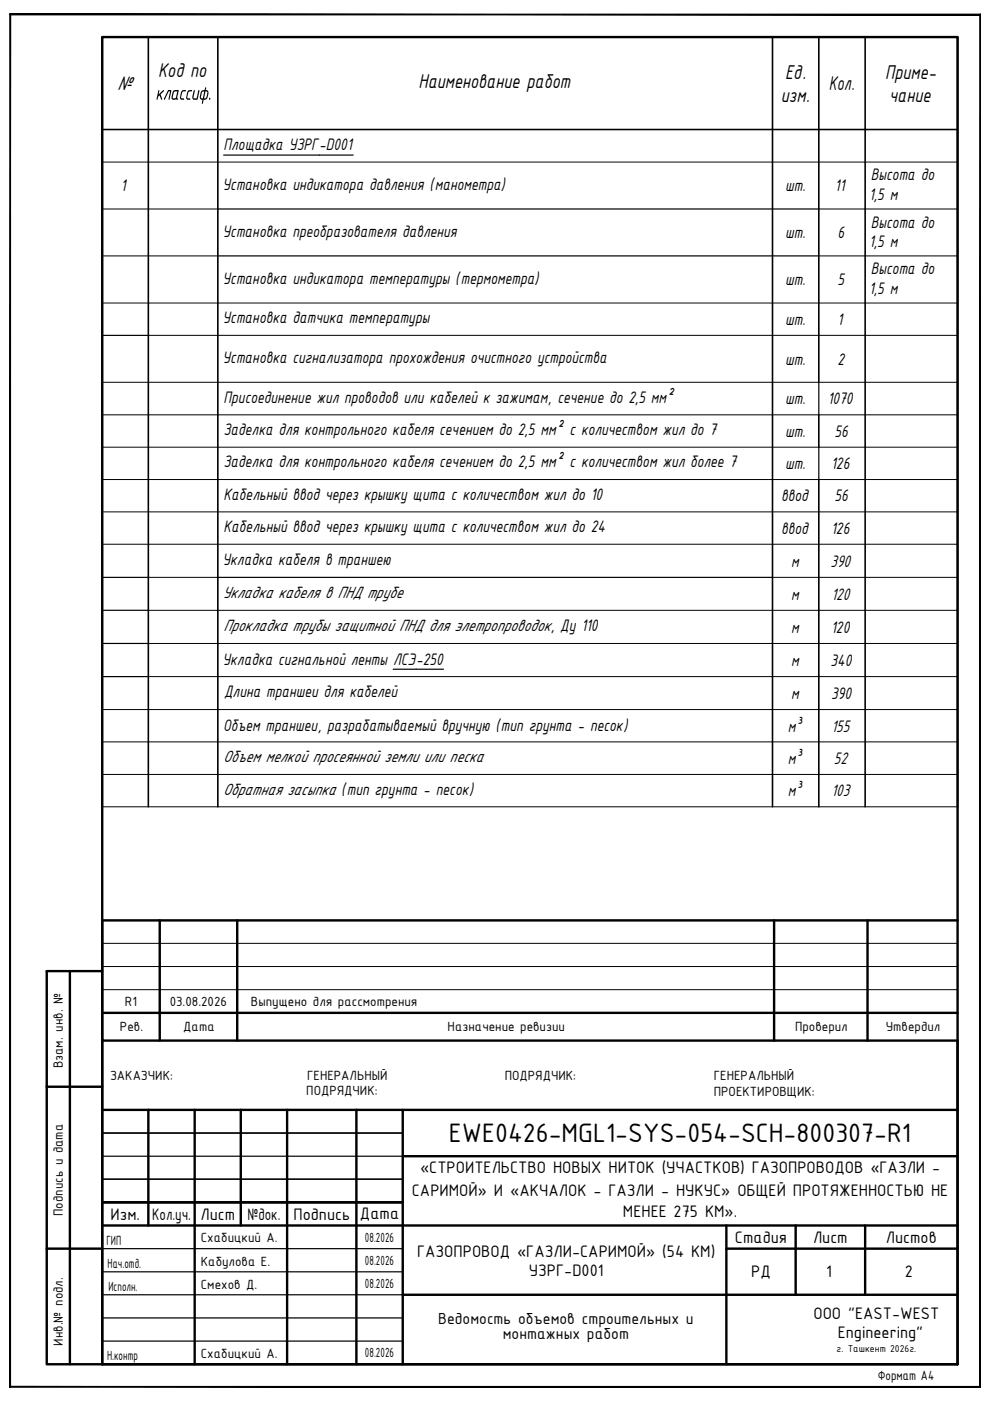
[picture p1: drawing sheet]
<svg xmlns="http://www.w3.org/2000/svg" width="210mm" height="297mm" viewBox="0 0 210 297" stroke-linecap="round" stroke-linejoin="round" font-family="sans-serif">
<defs><g id="words">
<text font-size="6.1" x="95.2" y="242.2">EWE0426-MGL1-SYS-054-SCH-800307-R1</text>
<g font-size="4.6">
<text x="33.5" y="16.2">Код по</text>
<text x="166.5" y="16.7">Ед.</text>
<text x="187.7" y="16.7">Приме-</text>
<text x="24.8" y="19.2">№</text>
<text x="32.9" y="21.2">классиф</text>
<text x="44.1" y="21.2">.</text>
<text x="88.7" y="18.7">Наименование работ</text>
<text x="165.6" y="21.6">изм.</text>
<text x="175.7" y="19.2">Кол.</text>
<text x="188.5" y="21.6">чание</text>
</g>
<g font-size="3.9">
<text x="176.1" y="120.1">390</text>
<text x="176.3" y="127.1">120</text>
<text x="176.3" y="155.1">155</text>
<text x="176.8" y="162">52</text>
<text x="176.3" y="168.9">103</text>
</g>
<g font-size="3.8">
<text x="47.4" y="31.9">Площадка УЗРГ-D001</text>
<text x="25.6" y="40.5">1</text>
<text x="47.2" y="40.3">Установка индикатора давления (манометра)</text>
<text x="166.5" y="40.5">шт.</text>
<text x="177" y="40.5">11</text>
<text x="184.7" y="38.3">Высота до</text>
<text x="184.3" y="42.4">1,5 м</text>
<text x="47.2" y="50.2">Установка преобразователя давления</text>
<text x="166.5" y="50.5">шт.</text>
<text x="177.6" y="50.5">6</text>
<text x="184.3" y="52.3">1,5 м</text>
<text x="184.7" y="48.2">Высота до</text>
<text x="184.7" y="58.2">Высота до</text>
<text x="47.2" y="60.2">Установка индикатора температуры (термометра)</text>
<text x="166.5" y="60.5">шт.</text>
<text x="177.6" y="60.5">5</text>
<text x="184.3" y="62.3">1,5 м</text>
<text x="47.2" y="68.5">Установка датчика температуры</text>
<text x="166.5" y="68.9">шт.</text>
<text x="177.5" y="68.9">1</text>
<text x="47.2" y="76.9">Установка сигнализатора прохождения очистного устройства</text>
<text x="166.5" y="77.3">шт.</text>
<text x="177.6" y="77.3">2</text>
<text x="47.4" y="85.4">Присоединение жил проводов или кабелей к зажимам, сечение до 2,5 мм²</text>
<text x="166.5" y="85.7">шт.</text>
<text x="175.5" y="85.7">1070</text>
<text x="47.4" y="92.2">Заделка для контрольного кабеля сечением до 2,5 мм² с количеством жил до 7</text>
<text x="166.5" y="92.6">шт.</text>
<text x="176.9" y="92.6">56</text>
<text x="47.4" y="99.1">Заделка для контрольного кабеля сечением до 2,5 мм² с количеством жил более 7</text>
<text x="166.5" y="99.5">шт.</text>
<text x="176.2" y="99.5">126</text>
<text x="47.4" y="105.9">Кабельный ввод через крышку щита с количеством жил до 10</text>
<text x="165.6" y="106.3">ввод</text>
<text x="176.9" y="106.3">56</text>
<text x="47.4" y="112.8">Кабельный ввод через крышку щита с количеством жил до 24</text>
<text x="165.6" y="113.2">ввод</text>
<text x="176.2" y="113.2">126</text>
<text x="47.2" y="119.7">Укладка кабеля в траншею</text>
<text x="167.7" y="120.1">м</text>
<text x="47.2" y="126.8">Укладка кабеля в ПНД трубе</text>
<text x="167.7" y="127.1">м</text>
<text x="47.4" y="133.8">Прокладка трубы защитной ПНД для элетропроводок, Ду 110</text>
<text x="167.7" y="134.1">м</text>
<text x="176.2" y="134.1">120</text>
<text x="47.2" y="140.9">Укладка сигнальной ленты ЛСЭ-250</text>
<text x="167.7" y="141.2">м</text>
<text x="176.1" y="141.2">340</text>
<text x="47.5" y="147.8">Длина траншеи для кабелей</text>
<text x="167.7" y="148.2">м</text>
<text x="176.2" y="148.2">390</text>
<text x="47.3" y="154.9">Объем траншеи, разрабатываемый вручную (тип грунта - песок)</text>
<text x="167" y="155.1">м³</text>
<text x="47.3" y="161.6">Объем мелкой просеянной земли или песка</text>
<text x="167" y="162">м³</text>
<text x="47.3" y="168.6">Обратная засыпка (тип грунта - песок)</text>
<text x="167" y="168.9">м³</text>
<text x="89.1" y="248.8">«СТРОИТЕЛЬСТВО НОВЫХ НИТОК (УЧАСТКОВ) ГАЗОПРОВОДОВ «ГАЗЛИ -</text>
<text x="87.3" y="253.6">САРИМОЙ» И «АКЧАЛОК - ГАЗЛИ - НУКУС» ОБЩЕЙ ПРОТЯЖЕННОСТЬЮ НЕ</text>
<text x="23.5" y="258.6">Изм.</text>
<text x="32.3" y="258.6">Кол.уч.</text>
<text x="42.5" y="258.6">Лист</text>
<text x="52.5" y="258.6">№док.</text>
<text x="62.2" y="258.6">Подпись</text>
<text x="76.3" y="258.4">Дата</text>
<text x="132.1" y="258">МЕНЕЕ 275 КМ».</text>
<text x="155.8" y="263.5">Стадия</text>
<text x="172.4" y="263.5">Лист</text>
<text x="187.8" y="263.5">Листов</text>
<text x="88.4" y="266.4">ГАЗОПРОВОД «ГАЗЛИ-САРИМОЙ» (54 КМ)</text>
<text x="112.1" y="270.5">УЗРГ-D001</text>
<text x="159.3" y="270.8">РД</text>
<text x="175.2" y="270.8">1</text>
<text x="191.8" y="270.8">2</text>
<text x="172.5" y="279.7">OOO &quot;EAST-WEST</text>
<text x="177.6" y="283.6">Engineering&quot;</text>
</g>
<g font-size="3.6">
<text x="92.9" y="280.8">Ведомость объемов строительных и</text>
<text x="106.6" y="283.9">монтажных работ</text>
</g>
<g font-size="3">
<text x="26.5" y="213.3">R1</text>
<text x="36" y="213.3">03.08.2026</text>
<text x="53.2" y="213.3">Выпущено для рассмотрения</text>
<text x="25.4" y="218.6">Рев.</text>
<text x="38.9" y="218.6">Дата</text>
<text x="94.9" y="218.6">Назначение ревизии</text>
<text x="168.6" y="218.6">Проверил</text>
<text x="187.8" y="218.6">Утвердил</text>
<text x="13.3" y="226.5" transform="rotate(-90 13.3 226.5)">Взам. инв. №</text>
<text x="23.3" y="228.9">ЗАКАЗЧИК:</text>
<text x="64.9" y="232.2">ПОДРЯДЧИК:</text>
<text x="65.1" y="228.9">ГЕНЕРАЛЬНЫЙ</text>
<text x="107" y="228.9">ПОДРЯДЧИК:</text>
<text x="151.3" y="228.9">ГЕНЕРАЛЬНЫЙ</text>
<text x="151.3" y="232.4">ПРОЕКТИРОВЩИК:</text>
<text x="13.3" y="257.9" transform="rotate(-90 13.3 257.9)">Подпись и дата</text>
<text x="22.6" y="264">ГИП</text>
<text x="42.6" y="263.4">Схабицкий А.</text>
<text x="77.4" y="263.3">08.2026</text>
<text x="22.8" y="268.8">Нач.отд.</text>
<text x="42.6" y="268.3">Кабулова Е.</text>
<text x="77.4" y="268.2">08.2026</text>
<text x="23" y="273.8">Исполн.</text>
<text x="42.6" y="273.2">Смехов Д.</text>
<text x="77.4" y="273.1">08.2026</text>
<text x="13.3" y="285.3" transform="rotate(-90 13.3 285.3)">Инв.№ подл.</text>
<text x="42.6" y="287.9">Схабицкий А.</text>
<text x="77.4" y="287.8">08.2026</text>
<text x="22.7" y="288.4">Н.контр</text>
<text x="186.1" y="292.7">Формат A4</text>
</g>
<text font-size="2.3" x="177.4" y="286.6">г. Ташкент 2026г.</text>
</g></defs>
<g fill="#000" stroke="#000" stroke-width=".21">
<path d="M2.1 3l.1 .2h205.5zM2.1 3h205.8l-.2 .2z"/>
<path d="M207.9 3l-.2 .2v290.7zM207.9 3v291.1l-.2-.2z"/>
<path d="M2.2 3.2l-.1 290.9 .1-.2zM2.1 3l.1 .2-.1 290.9z"/>
<path d="M2.2 293.9l205.7 .2-.2-.2zM2.2 293.9l205.7 .2h-205.8z"/>
</g>
<g fill="none" stroke="#000" stroke-width=".51">
<path d="M21.7 7.9h181.3v281.3h-181.3zM33.9 195.1v25.5M50.3 195.1v25.5M164.1 195.1v25.5M183.9 195.1v25.5M203 195.1h-181.3v25.5h181.3v14.7M14.8 205.9v83.3M21.7 205.9h-11.8v83.3h11.8M21.7 214.7h181.3M9.9 230.4h11.8M21.7 235.3h181.3v53.9h-181.3zM21.7 220.6v14.7"/>
<path d="M31.5 235.3v24.5M41.3 235.3v53.9M51.1 235.3v24.5M60.9 235.3v53.9M75.6 235.3v53.9M85.4 235.3v53.9M21.7 259.8h181.3M21.7 254.9h63.7M85.4 245.1h117.6M154 259.8v29.4M168.7 259.8v14.7M183.4 259.8v14.7"/>
<path d="M9.9 264.7h11.8M85.4 274.5h117.6M154 264.7h49"/>
</g>
<g fill="none" stroke="#000" stroke-width=".25">
<path d="M47.4 32.9h27.5M46.2 44.3h127.4M46.2 54.3h127.4M21.7 71.1h9.8M173.6 81.1v6.9M173.6 94.8v6.9M21.7 122.4h9.8M21.7 129.4h9.8M21.7 136.4h9.8M46.2 122.4h117.6M21.7 143.5h9.8M83.4 141.9h10.6"/>
<path d="M21.7 245.1h63.7M21.7 250h63.7M21.7 240.2h63.7M21.7 279.4h63.7M21.7 274.5h63.7M21.7 264.7h63.7M21.7 269.6h63.7M21.7 284.3h63.7"/>
</g>
<g fill="none" stroke="#000" stroke-width=".21">
<path d="M21.7 34.4h181.3M21.7 44.3h24.5M21.7 54.3h24.5M173.6 44.3h29.4M173.6 54.3h29.4M21.7 64.2h181.3M31.5 71.1h171.5M21.7 81.1h181.3M21.7 88h181.3M21.7 94.8h181.3M21.7 101.7h181.3M21.7 108.5h181.3"/>
<path d="M21.7 115.4h181.3M31.5 122.4h14.7M31.5 129.4h171.5M31.5 136.4h171.5M163.8 122.4h39.2M21.7 150.4h181.3M21.7 157.3h181.3M31.5 143.5h171.5M21.7 164.2h181.3M21.7 171.1h181.3M21.7 195.1h181.3M21.7 209.8h181.3"/>
<path d="M21.7 204.9h181.3M21.7 200h181.3"/>
</g>
<g fill="#000">
<path d="M41.1 19.1l.2 .1-.3 1.4 .1 .3h.6l.3-1.7 .1-.1 .2 .1-.5 2h-.8l-.2-.3z"/>
<path d="M43.6 19.4l-.3 1.5a.45 .45 0 0 0 .5-.5l.2-.8zM42.7 19.3l.7-.2 .1-.5 .2-.1-.1 .6h.3l.3 .4-.2 1.2-.3 .4-.5 .1-.2 .8h-.2l.1-.8-.4-.1-.2-.5zM42.9 19.5l-.3 .9a.26 .26 0 0 0 0 .3 .26 .26 0 0 0 .3 .2h.1l.3-1.5z"/>
</g>
<path d="M31.5 7.9v163.2M46.2 7.9v163.2M163.8 7.9v163.2M173.6 7.9v73.2M183.4 7.9v163.2M21.7 27.5h181.3M173.6 88v6.8M173.6 101.7v69.4M21.7 171.1v-163.2h181.3v163.2" fill="none" stroke="#000" stroke-width=".34"/>
<use href="#words"/>
</svg>
